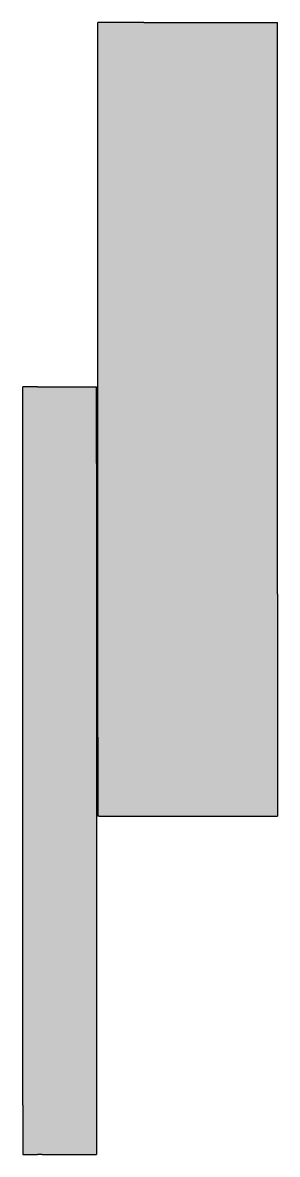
# Model space of a CAD drawing. Header units: millimetres. Extents: x -8253 to 34045, y -61360 to 6063.
# Drawn here: x 33066 to 34045, y -61300 to -56950 of the extents above; entities that cross this region are included whole.
import ezdxf

# ---------------------------------------------------------------- set-up
doc = ezdxf.new("R2010")
doc.units = ezdxf.units.MM
doc.layers.add('S-TAGLIO-MURO', color=7, linetype='Continuous')

msp = doc.modelspace()

# ---------------------------------------------------------------- hatches: boundary and pattern name
at = {"layer": 'S-TAGLIO-MURO'}
for points in [[(33358, -60000), (33356, -60000), (33356, -59696), (33356, -56950), (33532, -56950), (33560, -56950), (33978, -56950), (33998, -56950), (34044, -56950), (34044, -59146), (34044, -60000), (33998, -60000), (33978, -60000), (33560, -60000), (33360, -60000), (33358, -60000)], [(33140, -61300), (33122, -61300), (33066, -61300), (33066, -61110), (33066, -58350), (33122, -58350), (33140, -58350), (33350, -58350), (33350, -58644), (33350, -61300), (33148, -61300), (33140, -61300)]]:
    msp.add_hatch(color=7, dxfattribs=at).paths.add_polyline_path(points)

# ---------------------------------------------------------------- linework, layer by layer
for p, q in [((33531.7, -56950), (33355, -56950)), ((33355, -59696.8), (33355, -56950)), ((33531.7, -56950), (33560.1, -56950)), ((33560.1, -56950), (33977.2, -56950)), ((33977.2, -56950), (33998.3, -56950)), ((33998.3, -56950), (34045, -56950)), ((34045, -59146.5), (34045, -56950)), ((33122.5, -58350), (33066.6, -58350)), ((33066.6, -61110.3), (33066.6, -58350)), ((33122.5, -58350), (33140.7, -58350)), ((33140.7, -58350), (33350.5, -58350)), ((33350.5, -58645), (33350.5, -58350)), ((33350.5, -58645), (33350.5, -61300)), ((34045, -59146.5), (34045, -60000)), ((33355, -59696.8), (33355, -60000)), ((33358.9, -60000), (33355, -60000)), ((33359.6, -60000), (33358.9, -60000)), ((33359.6, -60000), (33560.1, -60000)), ((33560.1, -60000), (33977.2, -60000)), ((33977.2, -60000), (33998.3, -60000)), ((33998.3, -60000), (34045, -60000)), ((33066.6, -61110.3), (33066.6, -61300)), ((33066.6, -61300), (33122.5, -61300)), ((33140.7, -61300), (33122.5, -61300)), ((33140.7, -61300), (33147.3, -61300)), ((33147.3, -61300), (33350.5, -61300))]:
    msp.add_line(p, q, dxfattribs=at)

doc.saveas('drawing.dxf')
